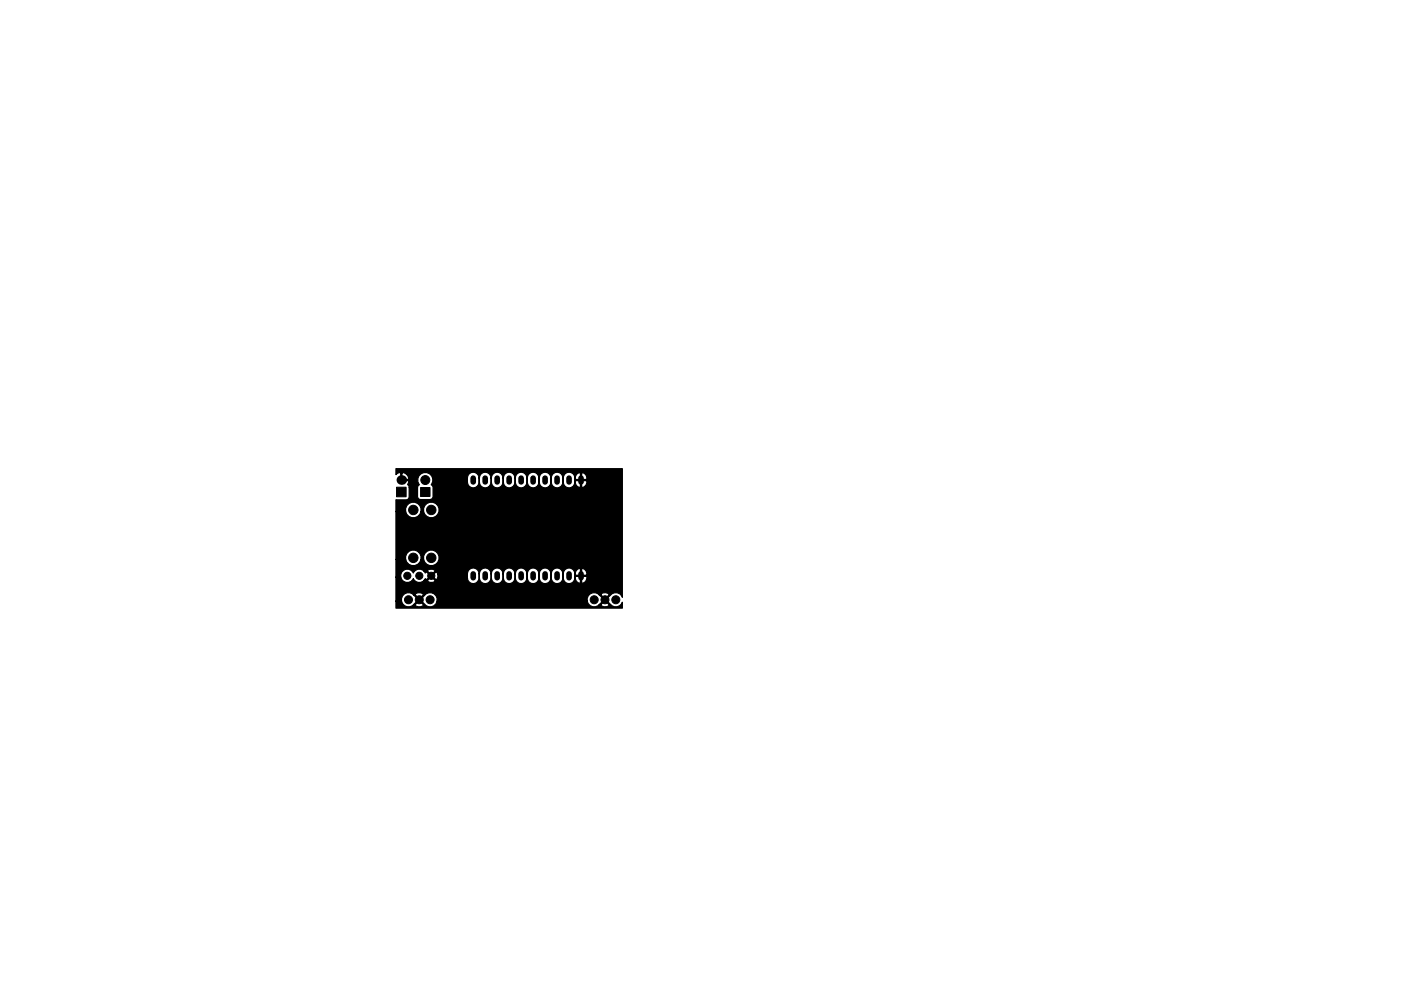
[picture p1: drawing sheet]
<svg xmlns="http://www.w3.org/2000/svg" width="297mm" height="210mm" viewBox="0 0 297 210" stroke-linecap="round" stroke-linejoin="round" font-family="sans-serif">
<g fill="#000" stroke="#000" stroke-width=".21">
<path d="M84.1 103.4h2v2h-2zM89.2 103.4h2v1.9h-2z"/>
<circle cx="87.6" cy="108.2" r="1"/>
<circle cx="87.6" cy="118.4" r="1"/>
<circle cx="90.2" cy="101.8" r=".95"/>
<circle cx="91.4" cy="108.2" r="1"/>
<circle cx="91.4" cy="118.4" r="1"/>
<circle cx="86.4" cy="122.2" r=".76"/>
<circle cx="86.6" cy="127.2" r=".85"/>
<circle cx="88.9" cy="122.2" r=".76"/>
<circle cx="88.9" cy="127.2" r=".85"/>
<circle cx="91.2" cy="127.2" r=".85"/>
<circle cx="91.4" cy="122.2" r=".76"/>
<circle cx="126" cy="127.2" r=".85"/>
<circle cx="128.3" cy="127.2" r=".85"/>
<circle cx="130.6" cy="127.2" r=".85"/>
</g>
<g fill="none" stroke="#000" stroke-width="1.2">
<path d="M100.3 101.4v.8M102.9 101.4v.8M105.4 101.4v.8M107.9 101.4v.8M110.5 101.4v.8M113 101.4v.8M115.6 101.4v.8M118.1 101.4v.8M120.6 101.4v.8M123.2 101.4v.8M100.3 121.8v.8M102.9 121.8v.8"/>
<path d="M105.4 121.8v.8M107.9 121.8v.8M110.5 121.8v.8M113 121.8v.8M115.6 121.8v.8M118.1 121.8v.8M120.6 121.8v.8M123.2 121.8v.8"/>
</g>
<circle cx="85.1" cy="101.8" r="1.02" fill="#000"/>
<path d="M83.9 99.4h48.1v27.3a1.49 1.49 0 0 0-1.3-1 1.49 1.49 0 0 0-1.4 .7l-.9 .8 .9 .9a1.5 1.5 0 0 0 2.7-.3v1.2h-48.1v-1.5h1.2a1.49 1.49 0 0 0 1.1 1.2 1.49 1.49 0 0 0 1.5-.4h.3l.1 .2a1.1 1.1 0 0 0 1.7-.2l-.9-.9-.9 .9h-.3l1-1.1h.4l.8 .9a1.52 1.52 0 0 0 1.6 .6 1.52 1.52 0 0 0 1.2-1.2h31.8l.2 .6a1.48 1.48 0 0 0 2.3 .2h.4l.1 .2a1.1 1.1 0 0 0 1.6-.2l-.8-.9-.9 .9h-.4l1.1-1.1-1.1-1h.4l.9 .9 .8-.9a1.02 1.02 0 0 0-1.7 0h-.4l-.2-.2a1.51 1.51 0 0 0-1.7 0 1.51 1.51 0 0 0-.6 1.5h-31.8v-.5a1.52 1.52 0 0 0-1.2-1.2 1.52 1.52 0 0 0-1.6 .6l-.8 .8h-.4l-1-1h.3l.9 .9 .9-.9a1.02 1.02 0 0 0-1.8 0h-.3l-.2-.2a1.51 1.51 0 0 0-1.7 0 1.51 1.51 0 0 0-.7 1.5h-1.2v-5.1h1.1l.2 .6a1.4 1.4 0 0 0 2.4-.2 1.36 1.36 0 0 0 2.3 .3h.7l.1 .3a1.01 1.01 0 0 0 1.5-.3l-.8-.8-.8 .8h-.7l.3-.3 .3 .2 .8-.8h.3l.8 .8a.97 .97 0 0 0 .4-1.3h6.3v.9a1.23 1.23 0 0 0 1.2 1.2 1.23 1.23 0 0 0 1.3-1.2v-.9a1.54 1.54 0 0 0 1.3 2.1 1.23 1.23 0 0 0 1.2-1.2l.1-.9a1.54 1.54 0 0 0 1.2 2.1 1.23 1.23 0 0 0 1.2-1.2l.1-.9a1.54 1.54 0 0 0 1.2 2.1 1.23 1.23 0 0 0 1.3-1.2l.1-.9a1.54 1.54 0 0 0 1.2 2.1 1.23 1.23 0 0 0 1.2-1.2l.1-.9a1.54 1.54 0 0 0 1.2 2.1 1.23 1.23 0 0 0 1.3-1.2v-.9a1.54 1.54 0 0 0 1.3 2.1 1.23 1.23 0 0 0 1.2-1.2l.1-.9a1.54 1.54 0 0 0 1.2 2.1 1.23 1.23 0 0 0 1.2-1.2l.1-.9a1.54 1.54 0 0 0 1.2 2.1 1.28 1.28 0 0 0 1.3-1.5l.1 .4a.92 .92 0 0 0 1.1 .9v-1.3h.2v1.3l.2 .2a1.25 1.25 0 0 0 .9-1.5h-2.5v-.7l.1 .4h1.1v-1.3h.2v1.3h1.1v-.4a.92 .92 0 0 0-.4-.9 .92 .92 0 0 0-.9 0l-.3-.1-.4 .2-.5 .8a1.26 1.26 0 0 0-1.3-1.1 1.26 1.26 0 0 0-1.3 1.2 1.27 1.27 0 0 0-1.2-1.2 1.27 1.27 0 0 0-1.3 1.2 1.27 1.27 0 0 0-1.3-1.2 1.27 1.27 0 0 0-1.2 1.2 1.27 1.27 0 0 0-1.3-1.2 1.27 1.27 0 0 0-1.3 1.2 1.27 1.27 0 0 0-1.2-1.2 1.27 1.27 0 0 0-1.3 1.2 1.27 1.27 0 0 0-1.3-1.2 1.27 1.27 0 0 0-1.3 1.2 1.27 1.27 0 0 0-1.2-1.2 1.27 1.27 0 0 0-1.3 1.2 1.27 1.27 0 0 0-1.3-1.2 1.27 1.27 0 0 0-1.2 1.2 1.23 1.23 0 0 0-1.3-1.2 1.23 1.23 0 0 0-1.2 1.2h-6.3l-.1-.3h-.3l-.8 .8h-.3l-.8-.8-.3 .2-.3-.4h.7l.8 .8 .8-.8v-.3a1.01 1.01 0 0 0-1.6 .3h-.7l-.2-.2a1.39 1.39 0 0 0-2.1 .6 1.41 1.41 0 0 0-1.7-.8 1.41 1.41 0 0 0-.9 1.6h-1.1v-3.7h2.1l.2 .6a1.67 1.67 0 0 0 1.8 .7 1.67 1.67 0 0 0 1.3-1.3h.5l.3 .6a1.67 1.67 0 0 0 2.7 0 1.67 1.67 0 0 0-1-2.6 1.67 1.67 0 0 0-2 2h-.5v-.7a1.67 1.67 0 0 0-2-1.3 1.67 1.67 0 0 0-1.3 2h-2.1v-10.2h2.1l.2 .6a1.67 1.67 0 0 0 1.8 .7 1.67 1.67 0 0 0 1.3-1.3h.5l.3 .6a1.67 1.67 0 0 0 2.7 0 1.67 1.67 0 0 0-1-2.5 1.67 1.67 0 0 0-2 1.9h-.5v-.6a1.67 1.67 0 0 0-2-1.3 1.67 1.67 0 0 0-1.3 1.9h-2.1v-2.5l2.2 .1a.65 .65 0 0 0 .7-.7v-2h1.7v1.9l.2 .5 .5 .2h2a.65 .65 0 0 0 .6-.7v-1.9l-.4-.6 .4-.6-.1-.8h7.4a1.54 1.54 0 0 0 1.2 2.1 1.23 1.23 0 0 0 1.3-1.2v-.9a1.54 1.54 0 0 0 1.3 2.1 1.23 1.23 0 0 0 1.2-1.2l.1-.9a1.54 1.54 0 0 0 1.2 2.1 1.23 1.23 0 0 0 1.2-1.2l.1-.9a1.54 1.54 0 0 0 1.2 2.1 1.23 1.23 0 0 0 1.3-1.2l.1-.9a1.54 1.54 0 0 0 1.2 2.1 1.23 1.23 0 0 0 1.2-1.2l.1-.9a1.54 1.54 0 0 0 1.2 2.1 1.23 1.23 0 0 0 1.3-1.2v-.9a1.54 1.54 0 0 0 1.3 2.1 1.23 1.23 0 0 0 1.2-1.2l.1-.9a1.54 1.54 0 0 0 1.2 2.1 1.23 1.23 0 0 0 1.2-1.2l.1-.9a1.54 1.54 0 0 0 1.2 2.1 1.28 1.28 0 0 0 1.3-1.5l.1 .4a.92 .92 0 0 0 1.1 .9v-1.3h.2v1.3l.2 .1a1.25 1.25 0 0 0 .9-1.4h-2.5v-.7l.1 .4h1.1v-1.3h.2v1.3h1.1v-.4a.92 .92 0 0 0-.4-.9 .92 .92 0 0 0-.9 0l-.3-.1-.4 .2-.5 .8a1.26 1.26 0 0 0-1.3-1.1 1.26 1.26 0 0 0-1.3 1.2 1.27 1.27 0 0 0-1.2-1.2 1.27 1.27 0 0 0-1.3 1.2 1.27 1.27 0 0 0-1.3-1.2 1.27 1.27 0 0 0-1.2 1.2 1.27 1.27 0 0 0-1.3-1.2 1.27 1.27 0 0 0-1.3 1.2 1.27 1.27 0 0 0-1.2-1.2 1.27 1.27 0 0 0-1.3 1.2 1.27 1.27 0 0 0-1.3-1.2 1.27 1.27 0 0 0-1.3 1.2 1.27 1.27 0 0 0-1.2-1.2 1.27 1.27 0 0 0-1.3 1.2 1.27 1.27 0 0 0-1.3-1.2 1.27 1.27 0 0 0-1.2 1.2 1.23 1.23 0 0 0-1.3-1.2 1.23 1.23 0 0 0-1.2 1.2h-7.4l-.2-.4a1.61 1.61 0 0 0-2.3-.5 1.61 1.61 0 0 0-.3 2.3l-.4 .6h-1.7l-.4-.6 .3-.6-.1-.2h-1.7l.1-1.6h.2v1.3h1.4a1.23 1.23 0 0 0-1.6-1.3l-.3-.2-.8 .5z" fill="#000" stroke="#000" stroke-width=".25"/>
</svg>
